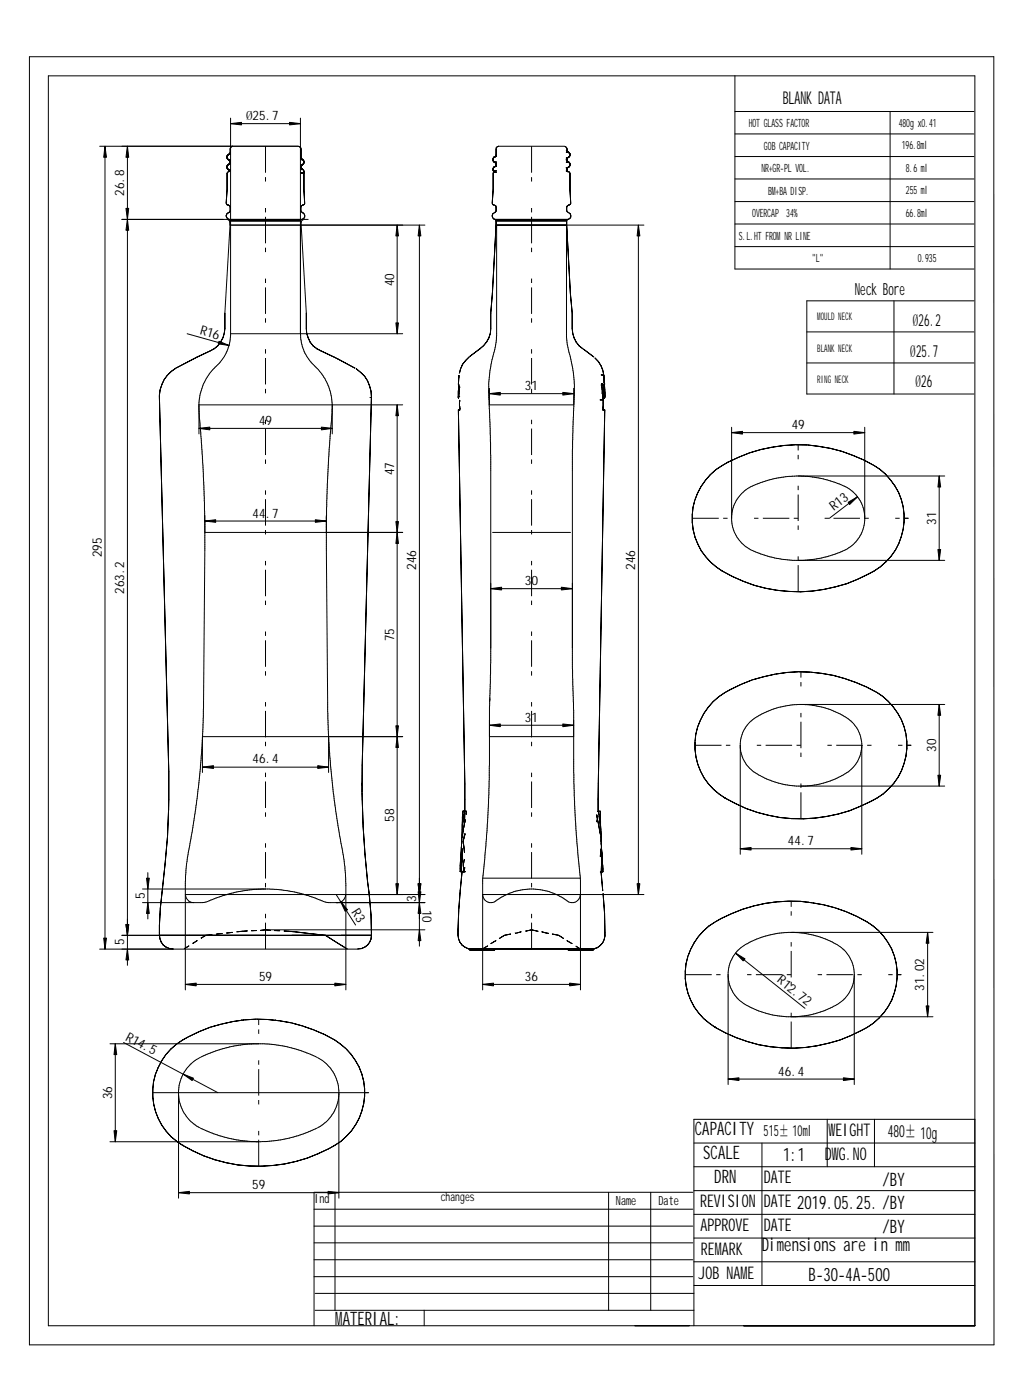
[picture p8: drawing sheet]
<svg xmlns="http://www.w3.org/2000/svg" width="235mm" height="322mm" viewBox="0 0 235 322" stroke-linecap="round" stroke-linejoin="round" font-family="sans-serif">
<defs><g id="words">
<g font-size="4.3">
<text x="160" y="261.4">CAPACITY</text>
<text x="161.9" y="266.9">SCALE</text>
<text x="180.3" y="267.5">1:1</text>
<text x="164.5" y="272.4">DRN</text>
<text x="203.2" y="273.1">/BY</text>
<text x="203.2" y="284">/BY</text>
<text x="175.4" y="288.1">Dimensions are in mm</text>
<text x="186.2" y="294.9">B-30-4A-500</text>
<text x="77.2" y="305.1">MATERIAL:</text>
</g>
<text font-size="4.1" x="180.2" y="23.9">BLANK DATA</text>
<g font-size="4">
<text x="190.8" y="261.6">WEIGHT</text>
<text x="189.9" y="267.1">DWG.NO</text>
<text x="175.9" y="272.6">DATE</text>
<text x="161.2" y="278.1">REVISION</text>
<text x="175.9" y="278">DATE 2019.05.25. /BY</text>
<text x="161.3" y="283.5">APPROVE</text>
<text x="175.9" y="283.5">DATE</text>
<text x="161.4" y="289">REMARK</text>
<text x="160.8" y="294.5">JOB NAME</text>
</g>
<g font-size="3.9">
<text x="196.8" y="67.9">Neck Bore</text>
<text x="210.2" y="75">Ø26.2</text>
<text x="209.6" y="82.2">Ø25.7</text>
<text x="210.8" y="89.2">Ø26</text>
<text x="204.4" y="261.9">480± 10g</text>
</g>
<text font-size="3.6" x="175.8" y="261.7">515± 10ml</text>
<g font-size="3">
<text x="56.6" y="27.7">Ø25.7</text>
<text x="28.6" y="45.1" transform="rotate(-90 28.6 45.1)">26.8</text>
<text x="90.7" y="65.9" transform="rotate(-90 90.7 65.9)">40</text>
<text x="45.9" y="76.9" transform="rotate(16 45.9 76.9)">R16</text>
<text x="120.9" y="89.9">31</text>
<text x="59.6" y="97.9">49</text>
<text x="182.3" y="98.8">49</text>
<text x="90.7" y="109.5" transform="rotate(-90 90.7 109.5)">47</text>
<text x="58.1" y="119.2">44</text>
<text x="61.1" y="119.2">.7</text>
<text x="192" y="117.7" transform="rotate(-37 192 117.7)">R13</text>
<text x="215.5" y="120.8" transform="rotate(-90 215.5 120.8)">31</text>
<text x="23.5" y="128.4" transform="rotate(-90 23.5 128.4)">295</text>
<text x="95.8" y="131.2" transform="rotate(-90 95.8 131.2)">246</text>
<text x="146.3" y="131.2" transform="rotate(-90 146.3 131.2)">246</text>
<text x="28.6" y="136.7" transform="rotate(-90 28.6 136.7)">263.2</text>
<text x="120.9" y="134.8">3</text>
<text x="122.4" y="134.8">0</text>
<text x="90.7" y="147.6" transform="rotate(-90 90.7 147.6)">75</text>
<text x="120.9" y="166.2">31</text>
<text x="215.5" y="173.2" transform="rotate(-90 215.5 173.2)">30</text>
<text x="58.1" y="175.8">46</text>
<text x="61.1" y="175.8">.4</text>
<text x="90.7" y="189.3" transform="rotate(-90 90.7 189.3)">58</text>
<text x="181.4" y="194.7">44.7</text>
<text x="33.3" y="207.1" transform="rotate(-90 33.3 207.1)">5</text>
<text x="95.8" y="207.7" transform="rotate(-90 95.8 207.7)">3</text>
<text x="97.3" y="209.5" transform="rotate(90 97.3 209.5)">10</text>
<text x="80.9" y="210.1" transform="rotate(57 80.9 210.1)">R3</text>
<text x="28.6" y="217.7" transform="rotate(-90 28.6 217.7)">5</text>
<text x="59.6" y="225.9">59</text>
<text x="120.9" y="225.9">36</text>
<text x="178.8" y="226" transform="rotate(39 178.8 226)">R12.72</text>
<text x="212.8" y="228.2" transform="rotate(-90 212.8 228.2)">31.02</text>
<text x="28.7" y="239.5" transform="rotate(28 28.7 239.5)">R14.5</text>
<text x="179.2" y="247.7">46.4</text>
<text x="25.8" y="253.2" transform="rotate(-90 25.8 253.2)">36</text>
<text x="58.1" y="273.9">59</text>
</g>
<g font-size="2.9">
<text x="72.4" y="277.1">Ind</text>
<text x="141.8" y="277.4">Name</text>
<text x="151.6" y="277.5">Date</text>
</g>
<text font-size="2.8" x="101.5" y="276.7">changes</text>
<g font-size="2.6">
<text x="172.4" y="29.3">HOT GLASS FACTOR</text>
<text x="206.9" y="29.3">480g x0.41</text>
<text x="175.9" y="34.5">GOB CAPACITY</text>
<text x="207.6" y="34.4">196.8ml</text>
<text x="175.3" y="39.7">NR+GR-PL VOL.</text>
<text x="208.6" y="39.5">8.6 ml</text>
<text x="176.8" y="44.9">BM+BA DISP.</text>
<text x="208.6" y="44.7">255 ml</text>
<text x="173.2" y="50.1">OVERCAP 34%</text>
<text x="208.6" y="49.9">66.8ml</text>
<text x="170.1" y="55.2">S.L.HT FROMNR LINE</text>
<text x="187" y="60.4">&quot;L&quot;</text>
<text x="211.3" y="60.3">0.935</text>
</g>
<g font-size="2.4">
<text x="188.2" y="73.6">MOULD NECK</text>
<text x="188.2" y="81">BLANK NECK</text>
<text x="188.2" y="88.1">RING NECK</text>
</g>
</g></defs>
<g fill="none" stroke="#000" stroke-width=".23">
<path d="M6.8 13.1h222l.1 296.6h-222.1zM11.1 17.5h213.4v287.8h-213.4zM169.2 17.4v44.6h55M22.9 33.7h45.8M24.2 33.7v184.9M29.3 33.7v188.6M52.3 38.2h.1M52.3 38.3h.1M52.3 38.4h.1M52.3 38.5h.1M52.3 38.6h.1M52.3 38.7h.1"/>
<path d="M52.3 35.9h.1M52.3 36h.1M52.3 36.1h.1M52.3 36.2h.1M52.3 36.3h.1M52.3 36.4h.1M52.3 39.9v3.9v-3.9M52.3 38.1h.1M52.3 38.8h.1M52.3 35.8h.1M52.3 36.5h.1M52.3 36.6h.1"/>
<path d="M52.4 39.7l-.1 .2 .1-.2M52.4 38h.1M52.4 38.1h.1M52.4 38.8h.1M52.4 38.9h.1M52.4 35.8h.1M52.4 36.6h.1M52.5 38h.1M52.5 38.9h.1M52.5 35.7h.1M52.5 35.8h.1M52.5 36.6h.1"/>
<path d="M52.5 39h.1M52.5 36.7h.1M52.5 37.9h.1M52.5 39.1h.1M52.5 35.6h.1M52.5 36.8h.1M52.6 37.8h.1M52.6 37.9h.1M52.6 39.1h.1M52.6 35.5h.1M52.6 35.6h.1M52.6 36.8h.1"/>
<path d="M52.7 39.5l-.3 .2 .3-.2M52.7 37.8h.1M52.7 39.1h.1M52.7 35.5h.1M52.7 36.8h.1M52.7 36.9h.1M52.7 39.5h.2h-.2M52.7 39.1l.2 .1-.2-.1M52.8 36.9h.1M52.8 37.7h.1M52.8 37.8h.1M52.8 35.5h.1"/>
<path d="M52.8 39.1h.1M52.8 36.8h.1M52.9 36.9h.1M52.9 37h.1M52.9 37.7h.1M52.9 35.4h.1M52.9 35.5h.1M52.9 39.5v-.1v.1M52.9 39.1h.1M52.9 36.8h.1M52.9 37.8h.1M52.9 39.2h.1"/>
<path d="M52.9 37.1h.1M52.9 37.2h.1M52.9 37.5h.1M52.9 37.6h.1M52.9 35.3h.1M52.9 39.4v-.2v.2M52.9 39.3h.1M53 37.2h.1M53 37.5h.1M53 35.2h.1M53 35.3h.1M53 37.2v.3v-.3"/>
<path d="M53 34.3v.9v-.9M53 39h.1M53 36.8h.1M53 35.5h.1M53 37.7h.1M53 39.3h.1M53 37.4h.1M53 34.1v.2v-.2M53.1 27.2v50.1a10.7 10.7 0 0 1-4.1 7.9 12.2 12.2 0 0 0-3.2 7.6v7.1M53.1 28.5h16.1M53.3 33.8l-.3 .3 .3-.3M53.6 33.7l-.3 .1 .3-.1"/>
<path d="M68.9 33.8l-.2-.1 .2 .1M69.2 27.2v49.7a10.3 10.3 0 0 0 2.6 6.8l1.5 1.5a12.6 12.6 0 0 1 3 6.3l.2 1.7v6.7M69.2 34l-.3-.2 .3 .2M69.3 38.3h.1M69.3 38.2h.1M69.3 36.5h.1M69.3 36.4h.1M69.3 38.7h.1M69.3 36.4v-2.1v2.1M69.3 38.6v-.3v.3M69.3 34.3l-.1-.3 .1 .3M69.3 39.8h.1"/>
<path d="M69.3 38h.1M69.3 38.1h.1M69.3 36.6h.1M69.3 38.8h.1M69.3 39.9h.1M69.3 36.8h.1M69.3 39.1h.1M69.4 38.1h.1M69.4 38h.1M69.4 36.6h.1M69.4 38.9h.1M69.4 38.8h.1"/>
<path d="M69.4 39.9h.1M69.4 39.8h.1M69.4 36.7h.1M69.4 36.8h.1M69.4 39h.1M69.4 39.1h.1M69.5 38h.1M69.5 36.6h.1M69.5 38.9h.1M69.5 39.9h.1M69.5 39.8h.1M69.5 36.7h.1"/>
<path d="M69.5 39h.1M69.6 38h.1M69.6 36.7h.1M69.6 36.6h.1M69.6 38.9h.1M69.6 39.9h.1M69.6 39.8h.1M69.6 39h.1M69.7 38h.1M69.7 37.9h.1M69.7 36.8h.1M69.7 36.7h.1"/>
<path d="M69.7 39.1h.1M69.7 39h.1M69.7 39.9h.1M69.7 39.8h.1M69.7 37.8h.1M69.8 37.8h.1M69.8 36.9h.1M69.8 36.8h.1M69.8 39.1h.1M69.8 39.9h.1M69.8 39.8h.1M69.8 37.7h.1"/>
<path d="M69.8 39.2h.1M69.9 37.7h.1M69.9 37.6h.1M69.9 37h.1M69.9 36.9h.1M69.9 39.3h.1M69.9 39.9h.1M69.9 39.8h.1M69.9 39.7h.1M69.9 37.5h.1M69.9 37.2h.1M69.9 37.1h.1"/>
<path d="M69.9 39.4h.1M70 39.9v-.2v.2M70 39.9h.1M70 37.5h.1M70 37.4h.1M70 37.3h.1M70 37.2h.1M70 39.7h.1M70 39.6h.1M70 39.5h.1M70 39.4h.1M113.5 38.8h.1"/>
<path d="M113.5 38.9h.1M113.5 39h.1M113.5 39.1h.1M113.5 39.2h.1M113.5 39.3h.1M113.5 36.5h.1M113.5 36.6h.1M113.5 36.7h.1M113.5 36.8h.1M113.5 36.9h.1M113.5 37h.1M113.5 39.9v3.9v-3.9"/>
<path d="M113.6 38.7h.1M113.6 38.8h.1M113.6 39.3h.1M113.6 39.4h.1M113.6 36.4h.1M113.6 36.5h.1M113.6 37h.1M113.6 37.1h.1M113.6 37.2h.1M113.6 38.6h.1M113.6 39.7l-.1 .2 .1-.2M113.6 39.5h.1"/>
<path d="M113.6 39.6h.1M113.7 38.5h.1M113.7 38.6h.1M113.7 36.2h.1M113.7 36.3h.1M113.7 36.4h.1M113.7 37.2h.1M113.7 39.4h.1M113.7 39.7h.1M113.7 37.3h.1M113.8 38.5h.1M113.8 36.2h.1"/>
<path d="M113.8 37.3h.1M113.8 37.4h.1M113.8 39.4h.1M113.8 39.7h.1M113.8 36.1h.1M113.9 38.4h.1M113.9 36.1h.1M113.9 37.4h.1M113.9 39.4h.1M113.9 39.7h.1M114 38.4h.1M114 36.1h.1"/>
<path d="M114 37.4h.1M114 37.5h.1M114 39.4h.1M114 39.7h.1M114 38.3h.1M114 36h.1M114.1 37.5h.1M114.1 37.6h.1M114.1 38.3h.1M114.1 36h.1M114.1 37.4h.1M114.1 39.4h.1"/>
<path d="M114.1 39.7h.1M114.2 37.6h.1M114.2 38.1h.1M114.2 38.2h.1M114.2 38.3h.1M114.2 35.8h.1M114.2 35.9h.1M114.2 36h.1M114.2 37.4h.1M114.2 37.3h.1M114.2 39.4h.1M114.2 39.7h.1"/>
<path d="M114.2 37.7h.1M114.2 38h.1M114.2 37.8v.2v-.2M114.2 34.3v1.5v-1.5M114.2 35.7h.1M114.3 34.1l-.1 .2 .1-.2M114.3 36h.1M114.3 38.3h.1M114.3 37.7h.1M114.3 39.7h.1M114.5 33.8l-.2 .3 .2-.3M114.8 33.7l-.3 .1 .3-.1"/>
<path d="M114.8 33.7h15.1M130.2 33.8l-.3-.1 .3 .1M130.4 39.4h.1M130.4 38.7h.1M130.4 38.6h.1M130.4 36.4h.1M130.4 36.6h.1M130.4 39.3h.1M130.4 37h.1M130.4 34.7h.1M130.4 34l-.2-.2 .2 .2M130.4 35.1h.1"/>
<path d="M130.4 37.4h.1M130.4 38.9h.1M130.4 39.2h.1M130.4 36.9h.1M130.5 39.5h.1h-.1M130.5 38.6h.1M130.5 36.4h.1M130.5 35.1h.1M130.5 37.4h.1M130.5 36.6h.1M130.5 38.9h.1M130.5 39.2h.1"/>
<path d="M130.5 36.9h.1M130.5 34.7h.1M130.6 38.9h.1M130.6 38.8h.1M130.6 38.7h.1M130.6 36.5h.1M130.6 37h.1M130.6 36.9h.1M130.6 39.3h.1M130.6 39.2h.1M130.6 34.7v-.4v.4M130.6 36.9v-.3v.3"/>
<path d="M130.6 39.1v-.2v.2M130.6 34.3l-.2-.3 .2 .3M130.6 34.7h.1M130.6 38.6h.1M130.6 36.4h.1M130.6 35.1h.1M130.6 37.4h.1M130.6 36.6h.1M130.6 37.2h.1M130.6 37.1h.1M130.6 39.4h.1M130.6 34.9h.1"/>
<path d="M130.6 34.8h.1M130.6 39.5h.1M130.6 37.3h.1M130.6 35h.1M130.7 36.3h.1M130.7 38.6h.1M130.7 36.3l-.1 .2 .1-.2M130.7 37.2h.1M130.7 39.5h.1M130.7 35h.1M130.7 36.4h.1M130.7 37.3h.1"/>
<path d="M130.8 36.3h.1M130.8 38.6h.1M130.8 37.2h.1M130.8 35h.1M130.8 39.5h.1M130.8 37.3h.1M130.8 36.2h.1M130.8 38.5h.1M130.8 39.5h-.1h.1M130.9 36.2h.1M130.9 38.5h.1M130.9 37.3h.1"/>
<path d="M130.9 37.2h.1M130.9 39.5h.1M130.9 35h.1M130.9 35h-.1h.1M130.9 37.4h.1M130.9 35.1h.1M131 36.2h.1M131 36.1h.1M131 38.5h.1M131 37.4h.1M131 35.1h.1M131 38.4h.1"/>
<path d="M131 35.2h.1M131.1 36.1h.1M131.1 36h.1M131.1 38.4h.1M131.1 38.3h.1M131.1 37.5h.1M131.1 37.4h.1M131.1 35.2h.1M131.1 35.9h.1M131.1 38.2h.1M131.1 37.6h.1M131.1 39.7l-.2-.2 .2 .2"/>
<path d="M131.1 35.3h.1M131.1 35.3l-.2-.3 .2 .3M131.2 35.9h.1M131.2 35.8h.1M131.2 38.2h.1M131.2 38.1h.1M131.2 38h.1M131.2 37.7h.1M131.2 37.6h.1M131.2 35.5h.1M131.2 35.4h.1M131.2 35.3h.1"/>
<path d="M131.2 37.9h.1M131.2 37.8h.1M131.2 39.9l-.1-.2 .1 .2M131.2 35.6h.1M131.2 35.7h.1M131.2 35.6l-.1-.3 .1 .3M169.2 25.7h55M169.2 30.8h55M169.2 36.1h55M204.9 25.7v36.3M28.1 50.5l24.5 .1 .4 .7v.5l-1.2 20.3M52.1 49.7l.1 .4-.1-.4"/>
<path d="M52.1 46.8l.1 .3-.1-.3M52.2 49.3l-.1 .4 .1-.4M52.2 50.1l.3 .3-.3-.3M52.2 47.1l.1 .1-.1-.1M52.3 43.8l-.2 3 .2-3M52.3 47.2h.3h-.3M52.5 50.4l.2 .1-.2-.1M52.5 49.1l-.3 .2 .3-.2M52.8 48.8l-.3 .3 .3-.3M52.8 48.8l.2-.2-.2 .2M52.9 47.4l-.3-.2 .3 .2M52.9 50.6l-.2-.1 .2 .1"/>
<path d="M53 47.7l-.1-.3 .1 .3M53 50.9l-.1-.3 .1 .3M53 48.6v-.1v.1M53 50.9v.9v-.9M53 47.7v.8v-.8M53.1 51.8h44.7M69.3 47.7h.1M69.3 48.5v.3v-.3M69.3 48.5v-.8v.8M69.3 50.9h-16.3h16.3M69.3 48.8h.2h-.2M69.4 47.4l-.1 .3 .1-.3"/>
<path d="M69.6 50.5l.3-.2-.3 .2M69.6 50.5h-16.9h16.9M69.7 47.2h.2h-.2M69.7 47.2l-.3 .2 .3-.2M69.8 49.1l-.3-.3 .3 .3M69.9 47.2l.2-.2-.2 .2M69.9 50.3l.2-.3-.2 .3M70 49.2l-.2-.1 .2 .1M70 43.8v-3.9v3.9M70.1 47v-.2v.2M70.1 50v-.4v.4M70.1 49.6l-.1-.4 .1 .4"/>
<path d="M70.1 46.8l-.1-3 .1 3M71 50.5l-1.3 .1-.4 .7 1.2 20.8M91.4 51.8v25.1M96.6 51.8v166.1M113.3 49.7l.1 .4-.1-.4M113.3 46.8l.1 .3-.1-.3M113.4 49.3l-.1 .4 .1-.4M113.4 50.1l.3 .3-.3-.3M113.4 47.1l.2 .1-.2-.1M113.5 43.8l-.2 3 .2-3M113.6 47.2h.2h-.2M113.7 50.4l.3 .1-.3-.1"/>
<path d="M113.7 49.1l-.3 .2 .3-.2M114 48.8l-.3 .3 .3-.3M114 48.8l.2-.2-.2 .2M114.1 47.4l-.3-.2 .3 .2M114.1 50.6l-.1-.1 .1 .1M114.2 51.8l-.8 15.7 .8-15.7M114.2 47.7l-.1-.3 .1 .3M114.2 50.9l-.1-.3 .1 .3M114.2 48.6v-.1v.1M114.2 50.9v.9v-.9M114.2 47.7v.8v-.8M130.4 51.8v25.9l.2 1.6 1.4 6.4 .2 2.9-.1 4.6h-19.4v-3.8"/>
<path d="M130.5 47.7h.1M130.5 48.5l.1 .3-.1-.3M130.5 51.8v-.9v.9M130.5 48.5v-.8v.8M130.5 51.8h-16.3h16.3M130.5 50.9h-16.3h16.3M130.6 50.7l-.1 .2 .1-.2M130.6 48.8h.1h-.1M130.6 47.4l-.1 .3 .1-.3M130.8 50.5l.4-.2-.4 .2M130.8 50.5l-.2 .2 .2-.2M130.8 50.5h-16.8h16.8"/>
<path d="M130.9 47.2h.2h-.2M130.9 47.2l-.3 .2 .3-.2M131 49.1l-.3-.3 .3 .3M131.1 47.2l.2-.2-.2 .2M131.2 50.3l.2-.3-.2 .3M131.2 49.2l-.2-.1 .2 .1M131.2 43.8v-3.9v3.9M131.3 47l.1-.2-.1 .2M131.4 50v-.4v.4M131.4 49.6l-.2-.4 .2 .4M131.4 46.8l-.2-3 .2 3M147 51.8v154.2"/>
<path d="M148.3 51.8h-34v25.5a31.5 31.5 0 0 1-1.3 6.8l-.5 4.1v1.7l.5 15v47.7l-.3 10.2-.1 16.7-.5 11.8-1 11.1v25.6M169.2 41.2h55M169.2 46.4h55M169.2 51.6h55M169.2 56.8h55M43.1 76.9l9.6 2.7M50.2 79.6l.6-.9-.6 .9M50.8 78.7l.6-.9-.6 .9M51.4 77.8l.2-1.1-.2 1.1M51.6 76.7l.2-1-.2 1M51.8 72.1v3.6v-3.6M53.1 76.9h39.6"/>
<path d="M70.5 75.7v-3.6v3.6M70.5 75.7l.1 1.1-.1-1.1M70.6 76.8l.4 1-.4-1M71 77.8l.4 1-.4-1M71.4 78.8l.7 .9-.7-.9M72.1 79.7l.9 .6-.9-.6M111.3 79.6l.8-.9-.8 .9M112.1 78.7l.5-.9-.5 .9M112.6 77.8l.3-1.1-.3 1.1M112.9 76.7l.1-1-.1 1M113 72.1v3.6v-3.6M113.4 67.5l-.4 4.6 .4-4.6"/>
<path d="M131.3 67.5l-.8-15.7 .8 15.7M131.7 75.7v-3.6v3.6M131.7 72.1l-.4-4.6 .4 4.6M131.7 75.7l.2 1.1-.2-1.1M131.9 76.8l.3 1-.3-1M132.2 77.8l.5 1-.5-1M132.7 78.8l.6 .9-.6-.9M133.3 79.7l.9 .6-.9-.6M185.8 76.4h38.4M205.8 69.3v21.4M224.2 69.3h-38.4v21.4h38.4M36.7 91.3v.3v-.3"/>
<path d="M36.7 91v.3v-.3M36.9 89.7l-.2 1.3 .2-1.3M37.3 88.5l-.4 1.2 .4-1.2M37.8 87.4l-.5 1.1 .5-1.1M38.6 86.4l-.8 1 .8-1M39.5 85.5l-.9 .9 .9-.9M40.5 84.8l-1 .7 1-.7M41.3 84.4l-.8 .4 .8-.4M45.3 82.3l-4 2.1 4-2.1M45.8 93.2h46.9M45.8 94.4l.9 12.9 .4 10.5-.2 45.2-.3 6.7M45.8 98.7h30.7"/>
<path d="M48.4 80.8l-3.1 1.5 3.1-1.5M48.4 80.8l1-.5-1 .5M49.4 80.3l.8-.7-.8 .7M73 80.3l.9 .5-.9-.5M76.5 94l-.9 11.6-.5 13.5M77 82.3l-3.1-1.5 3.1 1.5M77.8 82.7l-.8-.4 .8 .4M81.7 84.8l-3.9-2.1 3.9 2.1M83 85.8l-1-.9 1 .9M83.9 86.6l-.9-.8 .9 .8M84.6 87.7l-.7-1.1 .7 1.1M85.1 88.9l-.5-1.2 .5 1.2"/>
<path d="M85.2 91.6h.1M85.3 91.6h.1h-.1M85.4 91.6h.1M85.4 90.1l-.3-1.2 .3 1.2M85.5 91.6h.1M85.5 91.6v-.3v.3M85.5 91.3l-.1-1.2 .1 1.2M91.4 93.2v112.8M105.5 91.3h.1M105.5 91.2h.1M105.5 91.1h.1M105.5 91h.1"/>
<path d="M105.5 90.9h.1M105.5 90.8h.1M105.5 90.7h.1M105.5 90.6h.1M105.5 90.5h.1M105.5 90.4h.1M105.5 90.3h.1M105.5 90.2h.1M105.5 90.1h.1M105.5 90h.1M105.5 91.4h.1M105.5 91.5h.1"/>
<path d="M105.5 91.6h.1M105.6 89.9h.1M105.6 89.8h.1M105.6 89.7h.1M105.6 89.6h.1M105.6 89.5h.1M105.6 89.4h.1M105.6 89.3h.1M105.6 89.2h.1M105.6 88.5h.1M105.6 94.4h.1M105.6 91.7h.1"/>
<path d="M105.6 91.6h.1M105.6 91.5h.1M105.6 91.4h.1M105.6 91.3h.1M105.6 90.8h.1M105.6 90.9v.1v-.1M105.6 91v.1v-.1M105.6 91.1h.1M105.6 91.2h.1M105.6 89.1h.1M105.6 89h.1M105.6 88.9h.1"/>
<path d="M105.6 88.8h.1M105.6 88.7h.1M105.6 88.6h.1M105.6 87l.1-.5-.1 .5M105.7 90.1h.1M105.7 90.2h.1M105.7 90.3h.1M105.7 90.4v.2v-.2M105.7 90.6h.1M105.7 90.7h.1M105.7 94.4h.1M105.7 86.5l-.2 2 .2-2"/>
<path d="M105.7 89.6h.1M105.7 89.7h.1M105.7 89.8v.1v-.1M105.7 89.9h.1M105.7 90h.1M105.7 94.5h.1M105.8 89.3v.2v-.2M105.8 89.5l-.1 .1 .1-.1M105.8 94.5h.1M105.8 92.5h.1M105.8 92.6h.1M105.8 92.7h.1"/>
<path d="M105.8 92.8h.1M105.8 92.9h.1M105.8 93h.1M105.8 93.1h.1M105.8 93.2h.1M105.8 93.3h.1M105.8 93.4h.1M105.8 93.5h.1M105.8 93.6h.1M105.8 89.1h.1M105.8 89.2h.1M105.8 92.2h.1"/>
<path d="M105.8 92.3h.1M105.8 92.4h.1M105.8 93.7h.1M105.8 93.8h.1M105.8 93.9h.1M105.8 94h.1M105.8 94.3h.1M105.8 94.4h.1M105.8 91.3h-.2h.2M105.8 94.4h-.3h.3M105.9 94h.1M105.9 94.1h.1"/>
<path d="M105.9 94.2h.1M106 84.9l-.3 1.1 .3-1.1M106.5 83.9l-.5 1 .5-1M107.2 83l-.7 .9 .7-.9M108 82.2l-.8 .8 .8-.8M110.5 80.3l-2.4 1.9 2.4-1.9M110.5 80.3l.8-.7-.8 .7M112.7 90.7h19.4M132.1 89.4v4.3l-.3 10v50.2l.3 9.7 .1 19.7 .5 8.8 .9 10.6v25.3M136.7 82.2l-2.5-1.9 2.5 1.9M137.8 83.3l-.8-.8 .8 .8M138.2 92.1h.1h-.1"/>
<path d="M138.3 92.1h.3h-.3M138.4 84.3l-.6-1 .6 1M138.4 86.3l.3 .1-.3-.1M138.5 88.8h.1M138.5 88.7h.1M138.5 88.6h.1M138.5 88.5h.1M138.6 88.5h.1M138.6 88.4h.1M138.6 89.1h.1M138.6 89h.1M138.6 88.9l-.1-.1 .1 .1"/>
<path d="M138.6 88.3h.1M138.6 89.3h.1M138.6 89.2v-.1v.1M138.6 89.8v-.2v.2M138.6 89.6v-.3v.3M138.6 92.1l.3 .1-.3-.1M138.7 88.3h.1M138.7 88.4h.1M138.7 90.7h.1M138.7 90.6h.1M138.7 90.5h.1M138.7 90.4h.1"/>
<path d="M138.7 90.3h.1M138.7 90.2h.1M138.7 90.2v-.3v.3M138.7 89.9h.1M138.7 89.9l-.1-.1 .1 .1M138.7 86.4h.1M138.8 88.5h.1M138.8 88.5v.2v-.2M138.8 91.3h.1M138.8 91.2h.1M138.8 91.1h.1M138.8 91h.1"/>
<path d="M138.8 90.9h.1M138.8 90.8h.1M138.8 86.4h.1M138.8 91.4h.1M138.8 91.5h.1M138.8 91.6h.1M138.8 91.7h.4h-.4M138.8 88.7h.1M138.8 88.7l.1 .1-.1-.1M138.8 91.6v.2v-.2M138.8 91.8h.1M138.8 91.8v.2v-.2"/>
<path d="M138.8 92h.1M138.8 85.3l-.4-1 .4 1M138.9 88.8v.3v-.3M138.9 86.4h.1h-.1M138.9 92.1h.1M138.9 92.2h.1M138.9 92.3h.1M138.9 93.7h.1M138.9 93.8h.1M138.9 93.9h.1M138.9 94h.1M138.9 94.1h.1"/>
<path d="M138.9 94.2h.1M138.9 94.3h.1M138.9 94.4h.1M138.9 91.3h.2h-.2M138.9 89.1h.1M138.9 89.2h.1M138.9 89.3l.1 .2-.1-.2M138.9 94.5h.1M138.9 92.4h.1M138.9 92.5h.1M138.9 92.6h.1M138.9 92.7h.1"/>
<path d="M138.9 92.8h.1M138.9 92.9h.1M138.9 93h.1M138.9 93.1h.1M138.9 93.2h.1M138.9 93.3h.1M138.9 93.4h.1M138.9 93.5h.1M138.9 93.6h.1M138.9 94.4h.3h-.3M139 89.5v.1v-.1M139 89.6h.1"/>
<path d="M139 89.7h.1M139 89.8v.1v-.1M139 86.4h.1M139 94.5h.1M139 89.9h.1M139 90h.1M139 90.1h.1M139 90.2h.1M139 90.3h.1M139 90.4l.1 .2-.1-.2M139 94.4h.1M139 86.5l-.2-1.2 .2 1.2"/>
<path d="M139 86.5l.2 3.2-.2-3.2M139.1 90.6h.1M139.1 90.7h.1M139.1 90.8h.1M139.1 90.9v.1v-.1M139.1 91v.1v-.1M139.1 91.1h.1M139.1 91.2h.1M139.1 87l-.1-.5 .1 .5M139.1 87.3h.1M139.1 87.2h.1M139.1 87.1h.1"/>
<path d="M139.1 94.4h.1M139.1 89.7h.1M139.1 89.6h.1M139.1 91.3h.1h-.1M139.1 91.3h.1M139.1 88.2h.1M139.1 88.1h.1M139.1 88h.1M139.1 87.9h.1M139.1 87.8h.1M139.1 87.7h.1M139.1 87.6h.1"/>
<path d="M139.1 87.5h.1M139.1 87.4h.1M139.1 89.5h.1M139.1 89.4h.1M139.1 89.3h.1M139.1 89.2h.1M139.1 89.1h.1M139.1 89h.1M139.1 88.9h.1M139.1 88.8h.1M139.1 88.7h.1M139.1 88.6h.1"/>
<path d="M139.1 88.5h.1M139.1 91.6h.1M139.1 91.5h.1M139.1 91.4h.1M139.2 90.2h.1M139.2 90.1h.1M139.2 90h.1M139.2 89.9h.1M139.2 89.8h.1M139.2 89.7h.1M139.2 88.5v-.1v.1M139.2 88.4h.1"/>
<path d="M139.2 88.3h.1M139.2 88.5h.1M139.2 94.4h.1M139.2 91.6h.1M139.2 91.7h.1M139.2 91.3h.1M139.2 91.2h.1M139.2 91.1h.1M139.2 91h.1M139.2 90.9h.1M139.2 90.8h.1M139.2 90.7h.1"/>
<path d="M139.2 90.6h.1M139.2 90.5h.1M139.2 90.4h.1M139.2 90.3h.1M139.2 91.4h.1M139.2 91.5h.1M139.2 89.7l.1 1.6-.1-1.6M168.4 98.4v21.4a8.4 8.4 0 0 0 6.4 7.6l3.6 1.1 4.1 .6h35M168.4 99.6h30.7M185.8 83.6h38.4M199.1 98.4v21.8a8.1 8.1 0 0 1-1.3 3.6 9.8 9.8 0 0 1-5.4 3.8l-3.2 .9-4.2 .6M47.1 119.9l.1 .4"/>
<path d="M75.1 118.7l.5 59.2M159.4 118.6v1.7v-1.7M159.6 116.9l-.2 1.7 .2-1.7M160 115.2l-.4 1.7 .4-1.7M160.6 113.6l-.6 1.6 .6-1.6M161.4 112l-.8 1.6 .8-1.6M162.4 110.6l-1 1.4 1-1.4M163.5 109.3l-1.1 1.3 1.1-1.3M164.8 108.1l-1.3 1.2 1.3-1.2M166.3 107.2l-1.5 .9 1.5-.9M167.6 106.5l-1.3 .7 1.3-.7M170.1 105.3l-2.5 1.2 2.5-1.2"/>
<path d="M172.6 104.3l-2.5 1 2.5-1M175.2 103.5l-2.6 .8 2.6-.8M177.8 103l-2.6 .5 2.6-.5M179.9 102.6h.1M180.5 102.6l-2.7 .4 2.7-.4M183.2 102.4l-2.7 .2 2.7-.2M184.2 109.6l.4 .1M185 109.7a25.8 25.8 0 0 1 8.2 1.7 8.3 8.3 0 0 1 5.9 7.5M185.9 102.5l-2.7-.1 2.7 .1M187.7 102.6h.1M188.6 102.8l-2.7-.3 2.7 .3M191.3 103.3l-2.7-.5 2.7 .5"/>
<path d="M193.8 104l-2.5-.7 2.5 .7M196.4 104.9l-2.6-.9 2.6 .9M197.4 114.4l-6.4 5M198.9 105.9l-2.5-1 2.5 1M201.3 107.2l-2.4-1.3 2.4 1.3M202.6 108.1l-1.3-.9 1.3 .9M203.9 109.2l-1.3-1.1 1.3 1.1M205 110.5l-1.1-1.3 1.1 1.3M206 111.9l-1-1.4 1 1.4M206.9 113.4l-.9-1.5 .9 1.5M207.5 115l-.6-1.6 .6 1.6M207.9 116.7l-.4-1.7 .4 1.7"/>
<path d="M208.2 118.5l-.3-1.8 .3 1.8M208.2 119.4h.9M216.2 109.6v19.5M217.5 109.6h-34.2a24.6 24.6 0 0 0-11.2 3 8.1 8.1 0 0 0-3.7 6.3M47.2 122.6h45.5M47.2 120h27.9M113 135.6h18.8M113.4 122.6h18M159.4 120.3l.2 1.7-.2-1.7M159.6 122l.4 1.7-.4-1.7M160 123.7l.7 1.6-.7-1.6M160.7 125.3l.8 1.6-.8-1.6"/>
<path d="M161.5 126.9l1 1.3-1-1.3M162.5 128.2l1.1 1.3-1.1-1.3M163.6 129.5l1.4 1.1-1.4-1.1M165 130.6l1.3 .9-1.3-.9M166.3 131.5h.1M166.3 131.5l2.4 1.3-2.4-1.3M168.7 132.8l2.5 1.1-2.5-1.1M171.2 133.9l2.5 .9-2.5-.9M173.7 134.8l2.6 .7-2.6-.7M176.3 135.5l2.6 .5-2.6-.5M178.9 136l2.8 .2-2.8-.2M181.7 136.2l2.7 .1-2.7-.1"/>
<path d="M184.4 136.3l2.7-.2-2.7 .2M187.1 136.1l2.6-.4-2.6 .4M189.7 135.7l2.7-.5-2.7 .5M192.4 135.2l2.5-.8-2.5 .8M194.9 134.4l2.5-1-2.5 1M197.4 133.4l2.5-1.2-2.5 1.2M199.9 132.2l1.4-.7-1.4 .7M201.3 131.5l1.4-1-1.4 1M202.7 130.5l1.3-1.1-1.3 1.1M204 129.4l1.1-1.3-1.1 1.3M205.1 128.1l1.1-1.4-1.1 1.4M206.2 126.7l.7-1.5-.7 1.5"/>
<path d="M206.9 125.2l.6-1.6-.6 1.6M207.5 123.6l.4-1.7-.4 1.7M207.9 121.9l.3-1.7-.3 1.7M208.2 120.2v-1.7v1.7M166.9 159.5l-1.4 1 1.4-1M168.2 158.8l-1.3 .7 1.3-.7M170.7 157.6l-2.5 1.2 2.5-1.2M173.2 156.6l-2.5 1 2.5-1M175.9 155.9l-2.7 .7 2.7-.7M178.5 155.3l-2.6 .6 2.6-.6M180.5 154.9l-.1 .1 .1-.1M181.1 154.9l-2.6 .4 2.6-.4"/>
<path d="M183.9 154.7l-2.8 .2 2.8-.2M186.5 154.8l-2.6-.1 2.6 .1M188.3 154.9h.1M189.2 155.1l-2.7-.3 2.7 .3M191.9 155.6l-2.7-.5 2.7 .5M194.5 156.3l-2.6-.7 2.6 .7M197 157.2l-2.5-.9 2.5 .9M199.5 158.2l-2.5-1 2.5 1M201.9 159.5l-2.4-1.3 2.4 1.3M38.8 176.2l-2.1-84.6 2.1 84.6M38.9 177.7l-.1-1.5 .1 1.5M46.6 170.2l-.9 11.2-1.3 9.2a83.1 83.1 0 0 0-1.7 12.5v24.9"/>
<path d="M46.6 176.7h29M75.6 169.7l1.2 13 1.4 9.9a59.8 59.8 0 0 1 1.4 10.9v24.5M83.4 176.2l2.1-84.6-2.1 84.6M83.4 176.2v6.3v-6.3M92.7 169.7h-46.1v8.2M112.7 169.7h19.4M112.7 167h19.4M112.8 161.1l-.1 .4M160 172.6l.2 1.7-.2-1.7M160 170.8v1.8v-1.8M160.2 169.1l-.2 1.7 .2-1.7M160.2 174.3l.5 1.7-.5-1.7"/>
<path d="M160.6 167.5l-.4 1.6 .4-1.6M160.7 176l.6 1.6-.6-1.6M161.2 165.9l-.6 1.6 .6-1.6M161.3 177.6l.8 1.5-.8-1.5M162.1 164.3l-.9 1.6 .9-1.6M162.1 179.1l1 1.4-1-1.4M163.1 162.9l-1 1.4 1-1.4M164.2 161.6l-1.1 1.3 1.1-1.3M165.5 160.5l-1.3 1.1 1.3-1.1M170.4 172.1a7.9 7.9 0 0 0 5.3 6.9l3.5 1.4 4.2 .6h34.1M185 162.2l1.7 .2 2.9 .5 3.9 1.6a8 8 0 0 1 4.9 6.7v25.6M198.4 172.1a8.1 8.1 0 0 1-5.3 6.9l-3.5 1.4-4.1 .6"/>
<path d="M203.2 160.4l-1.3-.9 1.3 .9M204.5 161.5l-1.3-1.1 1.3 1.1M205.7 162.8l-1.2-1.3 1.2 1.3M206.7 164.2l-1-1.4 1 1.4M206.8 179l.8-1.5-.8 1.5M207.5 165.7l-.8-1.5 .8 1.5M207.6 177.5l.6-1.7-.6 1.7M208.2 167.4l-.7-1.7 .7 1.7M208.2 175.8l.4-1.6-.4 1.6M208.6 169l-.4-1.6 .4 1.6M208.6 174.2l.2-1.7-.2 1.7M208.8 170.8l-.2-1.8 .2 1.8"/>
<path d="M208.8 172.5v-1.7v1.7M208.8 171.6h1M216.2 162.2v18.8M217.5 162.2h-33.7a17.8 17.8 0 0 0-11.5 4.5 7.2 7.2 0 0 0-1.9 4.5v25.6M38 198.9l.6-6.2-.6 6.2M38.6 192.7l.2-6.4-.2 6.4M38.8 186.3l.1-2.2-.1 2.2M38.9 184.1v-6.4v6.4M83.4 182.5v1.6v-1.6M83.4 181v-.6v.6M83.4 184.1l.2 6.3-.2-6.3M83.6 190.4l.4 6.3-.4-6.3"/>
<path d="M84 196.7l.6 6.3-.6-6.3M106 199.3v-.7v.7M106 198.6l.1-1.1-.1 1.1M106.1 197.5l.1-1.1-.1 1.1M106.2 197v1.2v-1.2M106.2 198.2v.7v-.7M106.2 196.4v-1.1v1.1M106.2 196.5v.5v-.5M106.2 198.9h.1M106.2 199h.1M106.2 199.1h.1M106.2 199.2h.1"/>
<path d="M106.2 199.3h.1M106.2 199.4h.1M106.2 199.5v.1v-.1M106.2 199.6v.2v-.2M106.2 199.8h.1M106.2 195.3l.1-.5-.1 .5M106.3 196l-.1 .5 .1-.5M106.3 199.8h.1M106.3 199.9h.1M106.3 199.9v.2v-.2M106.3 194.8h.1M106.3 194.7h.1"/>
<path d="M106.3 194.6v-.1v.1M106.3 194.5v-.2v.2M106.3 194.3h.1M106.3 193.8v-.4v.4M106.3 193.4h.1M106.3 193.3h.1M106.3 193.2h.1M106.3 193.2v-.2v.2M106.3 193l.1-.2-.1 .2M106.3 194.2v-.2v.2M106.3 194v-.2v.2M106.3 193.8v-.1v.1"/>
<path d="M106.4 192.8h.1M106.4 192.7v-.2v.2M106.4 192.5v-.2v.2M106.4 192.3v-1.2v1.2M106.4 195.5l-.1 .5 .1-.5M106.4 191.1v-1.1v1.1M106.4 190l.1-1.1-.1 1.1M106.4 196.7v-1.2v1.2M106.5 188.9v-.7v.7M106.5 188.2v-.7v.7M106.5 190.3v.3v-.3M106.5 190.6v.6v-.6"/>
<path d="M106.5 191.2v.5v-.5M106.5 191.7v.4v-.4M106.5 197h-.3h.3M106.5 187.5l.1-.7-.1 .7M106.5 189.7v.6v-.6M106.5 197.9l-.1-1.2 .1 1.2M106.5 192.1l.2-1.1-.2 1.1M106.6 186.8h.1M106.6 189.3l-.1 .4 .1-.4M106.6 186.9h.1M106.6 187l-.1 .1 .1-.1M106.6 188.8v.1v-.1"/>
<path d="M106.6 188.9h.1M106.6 189h.1M106.6 189v.1v-.1M106.6 189.1v.2v-.2M106.6 193.8l.2 1.3-.2-1.3M106.7 199h.1M106.7 199.1h.1M106.7 199.2h.1M106.7 199.3v.1v-.1M106.7 199.4h.1M106.7 199.5h.1M106.7 199.5v.1v-.1"/>
<path d="M106.7 186.8h.1M106.7 188.4v.2v-.2M106.7 188.6l-.1 .2 .1-.2M106.7 199l-.2-1.1 .2 1.1M106.7 191v-.3v.3M106.7 199.6h.1M106.7 199.7h.1M106.7 199.8h.1M106.7 199.9v.1v-.1M106.7 188.1h.1M106.7 188.2h.1M106.7 188.3h.1"/>
<path d="M106.7 188.4h.1M106.7 193.4l-.1 .4 .1-.4M106.7 190.7h.1M106.7 190.6l.1-.1-.1 .1M106.7 190.6h-.2h.2M106.8 186.8h.1M106.8 187.7h.1M106.8 187.8v.1v-.1M106.8 187.9h.1M106.8 188l-.1 .1 .1-.1M106.8 193.1l-.1 .3 .1-.3M106.8 195.1l.1 1.2-.1-1.2"/>
<path d="M106.8 198.5l-.1 .5 .1-.5M106.8 190.5v-.2v.2M106.8 190.3l.1-.3-.1 .3M106.8 187.5v.2v-.2M106.8 192.9h.1M106.8 193v.1v-.1M106.9 186.8h.1M106.9 192.6v.1v-.1M106.9 192.7l-.1 .2 .1-.2M106.9 190v-.4v.4M106.9 186.8l-.1 .7 .1-.7M106.9 192.3h.1"/>
<path d="M106.9 192.4h.1M106.9 192.5h.1M106.9 198l-.1 .5 .1-.5M106.9 189.6h.1M106.9 189.6l.1-.2-.1 .2M107 180.5l-1.5-86.1 1.5 86.1M107 186.8v-2.7v2.7M107 184.1v-3.6v3.6M107 192.1h.1M107 192.1v.2v-.2M107 192.3h.1M107 189.4l.1-.2-.1 .2"/>
<path d="M107 186.8h-.4h.4M107 186.8l-.1 3.1 .1-3.1M107.1 192.1h.1M107.1 189.2v-.2v.2M107.1 186.8h-.5h.5M107.1 186.8h.1M107.1 189h.1M107.1 188.9v-.1v.1M107.2 186.8h.1M107.3 186.8h.1M107.3 187.5h.1M107.4 187.1h.1"/>
<path d="M107.4 187.2h.1M107.4 187.3h.1M107.4 187.4h.1M107.4 187.5h.1M107.4 186.8h.1M137.4 188.1h.1M137.4 188h.1M137.4 187.9h.1M137.4 187.8h.1M137.4 187.7h.1M137.4 189.3l.1-.7-.1 .7M137.5 188.4h.1"/>
<path d="M137.5 188.3h.1M137.5 188.2h.1M137.5 188.1h.1M137.5 188.6h.1M137.5 188.5h.1M137.5 188.6l.3 1.2-.3-1.2M137.6 186.9l.6-.1-.6 .1M137.7 184.1v2.8v-2.8M137.8 180.5l1.4-86.1-1.4 86.1M137.8 180.5l-.1 3.6 .1-3.6M137.8 186.9h.1M137.8 186.9l.4-.1-.4 .1"/>
<path d="M137.8 189.8l.2 1.2-.2-1.2M137.9 187.6l-.1-.7 .1 .7M138 188.2h.1M138 188.1h.1M138 188.1v-.2v.2M138 187.9l-.1-.3 .1 .3M138 190.7h.3h-.3M138 188.6h.1M138 188.5v-.1v.1M138 188.4h.1M138 188.3v-.1v.1M138 191l.2 1.1-.2-1.1"/>
<path d="M138 188.8h.1M138 188.7h.1M138.1 189.4l-.1-.6 .1 .6M138.2 186.8v.8v-.8M138.2 191.2l.1-.5-.1 .5M138.2 187.6v.7v-.7M138.2 188.3l.1 .7-.1-.7M138.3 196.7l-.1 .6 .1-.6M138.3 190.7l-.2-1.3 .2 1.3M138.3 190.1v-1.1v1.1M138.3 197h.3h-.3M138.3 191.2v-1.1v1.1"/>
<path d="M138.4 193.8v.3v-.3M138.4 195.5l-.1 1.2 .1-1.2M138.4 192.3l-.1-1.1 .1 1.1M138.4 192.3v.3v-.3M138.4 192.6v.1v-.1M138.4 192.7h.1M138.4 192.8h.1M138.4 192.9v.1v-.1M138.4 193v.3v-.3M138.4 193.3v.2v-.2M138.4 193.5h.1M138.4 193.6h.1"/>
<path d="M138.4 193.6v.1v-.1M138.4 193.7h.1M138.4 194.1v.1v-.1M138.4 194.2h.1M138.4 194.3h.1M138.4 194.4v.1v-.1M138.4 194.5l.1 .3-.1-.3M138.4 196v-.5v.5M138.5 194.8v.2v-.2M138.5 195h.1M138.5 195.1h.1M138.5 195.1v.1v-.1"/>
<path d="M138.5 195.2h.1M138.5 199.6l.1-1.2-.1 1.2M138.5 196.5l-.1-.5 .1 .5M138.6 198.4v-1.4v1.4M138.6 197l-.1-.5 .1 .5M138.6 196.5l-.1-1.2 .1 1.2M138.6 197.6v-1.1v1.1M138.7 198.7l-.1-1.1 .1 1.1M138.7 198.7l.1 .7-.1-.7M138.8 199.4v.7v-.7M163.1 180.5l1.2 1.3-1.2-1.3M164.3 181.8l1.3 1.1-1.3-1.1"/>
<path d="M165.6 182.9l1.3 .9-1.3-.9M166.9 183.8h.1M166.9 183.8l2.4 1.3-2.4-1.3M167 183.8h.1M169.3 185.1l2.5 1.1-2.5-1.1M170.4 195.5h28M171.8 186.2l2.5 .9-2.5-.9M174.3 187.1l2.7 .7-2.7-.7M177 187.8l2.6 .5-2.6-.5M179.6 188.3l2.7 .2-2.7-.2M182.3 188.5l2.7 .1-2.7-.1M185 188.6l2.7-.2-2.7 .2"/>
<path d="M187.7 188.4l2.7-.4-2.7 .4M190.4 188l2.6-.5-2.6 .5M193 187.5l2.6-.8-2.6 .8M195.6 186.7l2.5-1-2.5 1M198.1 185.7l2.4-1.1-2.4 1.1M200.5 184.6l1.4-.8-1.4 .8M201.9 183.8l1.4-.9-1.4 .9M203.3 182.9l1.3-1.2-1.3 1.2M204.6 181.7l1.2-1.3-1.2 1.3M205.8 180.4l1-1.4-1 1.4M22.9 218.6h59.5M28.1 215.4h33"/>
<path d="M32.8 204.8h29.6a35.8 35.8 0 0 1 12.9 3l22.5 .1M34 201v10.7M36.7 215.4l.1 .8-.1-.8M36.7 213.1v1.7v-1.7M36.7 215.4h6.9h-6.9M36.7 214.8v.6v-.6M36.8 216.2l.3 .8-.3-.8M36.9 209.2l-.2 3.9 .2-3.9M37.1 217l.5 .7-.5-.7M37.3 205.3l-.4 3.9 .4-3.9M37.3 205.3l.7-6.4-.7 6.4M37.6 217.7l.6 .4-.6-.4"/>
<path d="M38.2 218.1l.8 .4-.8-.4M39 218.5l.8 .1-.8-.1M42.7 206h55.1M42.7 206a1.93 1.93 0 0 0 1.9 1.9M43.5 217.9l-1.2 .7 1.2-.7M43.6 215.4h35h-35M44.5 217.2l-.2 .1 .2-.1M45.4 216.6l-.9 .6 .9-.6M47.4 215.4l-1.2 .7 1.2-.7M48.8 215.3l-1.4 .1 1.4-.1M51.1 215l-1.4 .2 1.4-.2M51.1 215h.1"/>
<path d="M53.5 214.7l-1.5 .2 1.5-.2M55.8 214.5l1.1-.1-1.1 .1M55.8 214.5l-1.4 .1 1.4-.1M57.9 214.4l.9-.1-.9 .1M58.8 214.3h.2h-.2M60 214.3l1.1-.1-1.1 .1M60.3 204.8a33.1 33.1 0 0 0-12.9 3l-.8 .1h-13.8M61.1 214.2h36.7M62.3 214.3l-1.2-.1 1.2 .1M63.5 214.3h-.3h.3M64.4 214.4l-.9-.1 .9 .1M66.5 214.5l1.5 .1-1.5-.1"/>
<path d="M66.5 214.5l-1.2-.1 1.2 .1M68 214.6l3.2 .4-3.2-.4M71.2 215l3.7 .4-3.7-.4M74.9 215.4l2.8 1.8-2.8-1.8M74.9 215.4h-7.7h7.7M77.4 206l4.5 7M77.7 217.2l2.2 1.4-2.2-1.4M78.6 215.4h6.9h-6.9M79.6 206l-.2 .8a1.73 1.73 0 0 1-1.7 1.1M82.4 218.6l.8-.1-.8 .1M83.2 218.5l.8-.4-.8 .4M84 218.1l.6-.4-.6 .4"/>
<path d="M84.6 217.7l.5-.7-.5 .7M84.6 203l.3 2.3-.3-2.3M85.1 217l.3-.7-.3 .7M85.1 206.9l-.2-1.6 .2 1.6M85.4 216.3l.1-.9-.1 .9M85.4 210.8l-.3-3.9 .3 3.9M85.5 215.4v-.6v.6M85.5 214.8l-.1-4 .1 4M105.5 214.8v.6v-.6M105.5 215.4l.1 .8-.1-.8M105.5 214.1v.7v-.7M105.6 216.2l.3 .8-.3-.8"/>
<path d="M105.6 209.6l-.1 4.5 .1-4.5M105.9 217l.5 .7-.5-.7M106 205.1l-.4 4.5 .4-4.5M106 205.1l.4-4.3-.4 4.3M106 200.7v-.6v.6M106 200.1v-.8v.8M106 200.7h.1M106.1 200.7h.1M106.2 200.7h.1M106.3 200.1v.2v-.2M106.3 200.3v.4v-.4M106.3 200.7h.1"/>
<path d="M106.4 217.7l.6 .4-.6-.4M106.4 200.8l-.4-.1 .4 .1M106.4 200.8h.1M106.5 200.8h.1M106.6 200.8h.1M106.7 200.8h.1M106.7 200.8l.3-1-.3 1M106.7 200h.1M106.7 200.1h.1M106.7 200.1v.1v-.1M106.7 200.2h.1M106.7 200.3v.1v-.1"/>
<path d="M106.7 200.4l.1 .1-.1-.1M106.8 200.8h.1M106.8 200.5h.1M106.8 200.8l-.5-.1 .5 .1M106.9 200.8h.1M107 218.1l.7 .4-.7-.4M107 200.8h.1M107.1 200.8h.1M107.7 218.5h.2h-.2M107.9 218.5l.3 .3-.3-.3M108 218.5h.1M108 218.6h.1"/>
<path d="M108 218.5h-.1h.1M108 218.6h28.7M108.1 218.6h.1M108.1 218.5h.1M108.1 218.7h.1M108.2 218.7h.1M108.2 218.8l.3 .1-.3-.1M108.2 218.5h.1M108.2 218.8h.1M108.3 218.5h.1M108.3 218.6h.1M108.3 218.8h.1"/>
<path d="M108.3 218.7h.1M108.4 218.7h.1M108.4 218.8h.1M108.4 218.5h.1M108.5 218.7h.1M108.5 218.8h.1M108.5 218.9h.1M108.5 218.5h.1M108.5 218.6h.1M108.6 218.8h.1M108.6 218.9h.2h-.2M108.6 218.6h.1"/>
<path d="M108.6 218.9h.1M108.7 218.5h.1M108.7 218.6h.1M108.7 218.8h.1M108.7 218.9h.1M108.7 218.7h.1M108.8 218.7h.1M108.8 218.9h.1M108.8 218.5h.1M108.8 218.8h.1M108.8 218.9h.4h-.4M108.8 218.9l.1-.1-.1 .1"/>
<path d="M108.9 218.8h.1M108.9 218.5h.1M109 218.8h.1M109 218.5h.1M109 218.8l.1 .1-.1-.1M109 218.6h.1M109.1 218.9h.1M109.1 218.6h.1M109.2 218.5h.1M109.2 218.6h.1M109.2 218.9h.1M109.2 218.9h.6h-.6"/>
<path d="M109.2 218.8h.1M109.3 218.6h.1M109.3 218.7h.1M109.3 218.5h.1M109.3 218.8h.1M109.4 218.7h.1M109.4 218.8h.1M109.4 218.5h.1M109.5 218.8h.1M109.5 218.5h.1M109.6 218.8h.1M109.6 218.5h.1"/>
<path d="M109.6 218.9h.1M109.6 218.6h.1M109.7 218.9h.1M109.7 218.6h.1M109.8 218.9h.6h-.6M109.8 218.6h.1M109.8 218.8h.1M109.8 218.9h.1M109.9 218.5h.1M109.9 218.6h.1M109.9 218.7h.1M109.9 218.8h.1"/>
<path d="M110 218.6h.1M110 218.7h.1M110 218.5h.1M110.1 218.7h.1M110.1 218.8h.1M110.1 218.5h.1M110.2 218.8h.1M110.2 218.5h.1M110.3 218.8h.1M110.3 218.9h.1M110.3 218.5h.1M110.4 218.9h.1"/>
<path d="M110.4 218.6h.1M110.4 218.9h.9h-.9M110.5 218.8h.1M110.5 218.9h.1M110.6 218.7h.1M110.6 218.8h.1M110.6 218.6h-.2h.2M110.6 218.6h.1M110.7 218.5h.1M110.7 218.6h.1M110.8 218.5h.1M110.8 218.6h.1"/>
<path d="M110.8 218.7h.1M110.9 218.7h.1M110.9 218.5h.1M110.9 218.8h.1M111 218.8h.1M111 218.5h.1M111.1 218.8h.1M111.1 218.5h.1M111.1 218.6l1.2-.7-1.2 .7M111.1 218.9h.1M111.2 202.3h22.4M111.2 218.9h.1"/>
<path d="M111.2 218.6h.1M111.2 218.5h.1M111.3 218.9h.1M111.3 218.6h.1M111.3 218.9h1h-1M111.3 218.8h.1M111.4 218.6h.1M111.4 218.7h.1M111.4 218.8h.1M111.5 218.6h.1M111.5 218.7h.1M111.6 218.6h.1"/>
<path d="M111.7 218.5h.1M111.7 218.6h.1M111.8 218.6h.1M111.8 218.7h.1M111.8 218.5h.1M111.8 218.6h-.2h.2M111.9 218.7h.1M111.9 218.8h.1M111.9 218.5h.1M112 218.8h.1M112 218.5h.1M112.1 218.8h.1"/>
<path d="M112.1 218.5h.1M112.1 218.9h.1M112.2 218.9h.1M112.2 218.5h.1M112.3 218.9h1.2h-1.2M112.3 218.5h.1M112.3 218.9h.1M112.4 218.6h.1M112.4 218.8h.1M112.4 218.9h.1M112.4 218.7h.1M112.5 218.6h.1"/>
<path d="M112.5 218.7h.1M112.5 218.6h-.1h.1M112.6 218.6h.1M112.9 218.6h-.3h.3M113 217.3l.9-.5-.9 .5M113.5 218.9h.1M113.6 218.9h.1M113.6 218.8h.1M113.7 218.9h.1M113.7 218.8h.1M113.7 218.7h.1M113.7 218.6h.1"/>
<path d="M113.8 218.8h.1M113.9 218.8h.1M113.9 218.7h.1M113.9 216.8l.3-.2-.3 .2M114 218.7h.1M114 218.6h.1M115 216.1l1.1-.7-1.1 .7M117.6 215.1l-1.5 .3 1.5-.3M118.9 214.9l-.4 .1 .4-.1M120 214.6l-1.1 .3 1.1-.3M122.4 214.2l1.5 .3-1.5-.3M122.4 214.2l-1.5 .3 1.5-.3"/>
<path d="M122.4 218.6h-5h5M124.8 214.6l1.1 .3-1.1-.3M125.9 214.9l.3 .1-.3-.1M127.2 215.1l1.5 .3-1.5-.3M129.8 216.1l-1.1-.7 1.1 .7M130.7 218.6h.1M130.8 218.6h.1M130.8 218.7h.1M130.8 216.8l-.2-.2 .2 .2M130.9 218.8h.1M131 218.8h.1M131 218.6h.1"/>
<path d="M131 218.9h.1M131 218.7h.1M131.1 218.9h.1M131.1 218.8h.1M131.2 218.9h1.3h-1.3M131.7 217.3l-.9-.5 .9 .5M131.8 218.6h-18.9h18.9M132.1 218.6h-.3h.3M132.1 218.6h.1M132.2 218.6h.1M132.2 218.7h.1M132.3 218.6h.1"/>
<path d="M132.3 218.7h.1M132.3 218.8h.1M132.4 218.6h.1M132.4 218.8h.1M132.4 218.9h.1M132.5 218.9h.1M132.5 218.9h.9h-.9M132.5 218.5h.1M132.5 218.6h.1M132.6 218.9h.1M132.6 218.8h.1M132.6 218.5h.1"/>
<path d="M132.7 218.8h.1M132.7 218.5h.1M132.8 218.8h.1M132.8 218.5h.1M132.8 218.7h.1M132.9 218.7h.1M132.9 218.5h.1M132.9 218.6h.1M133 218.6h.1M133 218.5h.1M133.1 218.6h-.1h.1M133.2 218.6h.1"/>
<path d="M133.2 218.6l.1 .1-.1-.1M133.3 218.6h.1M133.3 218.7h.1M133.3 218.8h.1M133.4 218.6h.1M133.4 218.9h.1M133.4 218.9h.9h-.9M133.5 218.9h.1M133.5 218.5h.1M133.5 218.6h.1M133.6 218.9h.1M133.6 218.5h.1"/>
<path d="M133.6 218.8h.1M133.6 218.6l-1.1-.7 1.1 .7M133.6 206a1.9 1.9 0 0 1-1.2 1.8 1.9 1.9 0 0 1-2.1-.6 14.3 14.3 0 0 0-8.3-2.4 13.1 13.1 0 0 0-6.1 1.6l-1.8 1.1M133.7 218.8h.1M133.7 218.5h.1M133.8 218.8h.1M133.8 218.5h.1M133.8 218.7h.1M133.9 218.7h.1M133.9 218.5h.1M133.9 218.6h.1M134 218.6h.1"/>
<path d="M134 218.5h.1M134.2 218.6h-.2h.2M134.2 218.6h.1M134.2 218.7h.1M134.2 218.8h.1M134.2 218.9h.1M134.3 218.9h.1M134.3 218.9h.7h-.7M134.3 218.6h.1M134.4 218.9h.1M134.4 218.6h.1M134.4 218.5h.1"/>
<path d="M134.5 218.9h.1M134.5 218.8h.1M134.5 218.5h.1M134.6 218.8h.1M134.6 218.5h.1M134.7 218.8h.1M134.7 218.7h.1M134.7 218.5h.1M134.8 218.7h.1M134.8 218.6h.1M134.8 218.5h.1M134.9 218.6h.1"/>
<path d="M134.9 218.7h.1M134.9 218.8h.1M135 218.6h.1M135 218.8h.1M135 218.9h.1M135 218.9h.5h-.5M135.1 218.9h.1M135.1 218.6h.1M135.2 218.9h.1M135.2 218.8h.1M135.2 218.5h.1M135.2 218.6h.1"/>
<path d="M135.3 218.8h.1M135.3 218.5h.1M135.4 218.8h.1M135.4 218.7h.1M135.4 218.5h.1M135.5 218.7h.1M135.5 218.6h.1M135.5 218.5h.1M135.5 218.8h.1M135.5 218.9h.1M135.5 218.9h.4h-.4M135.6 218.9h.1"/>
<path d="M135.6 218.6h.1M135.7 218.9h.1M135.7 218.8h.1M135.7 218.6h.1M135.7 218.5h.1M135.8 218.8h.1M135.8 218.5h.1M135.8 218.8l.1 .1-.1-.1M135.9 218.8h.1M135.9 218.7h.1M135.9 218.9h.1M135.9 218.9h.2h-.2"/>
<path d="M135.9 218.5h.1M136 218.7h.1M136 218.6h.1M136 218.9h.1M136 218.5h.1M136.1 218.6h.1M136.1 218.5h.1M136.1 218.9h.1M136.1 218.8h.1M136.2 218.8h.1M136.2 218.9h.1M136.2 218.9l.4-.1-.4 .1"/>
<path d="M136.2 218.5h.1M136.3 218.8h.1M136.3 218.7h.1M136.3 218.9h.1M136.3 218.5h.1M136.4 218.7h.1M136.4 218.6h.1M136.4 218.8h.1M136.4 218.5h.1M136.5 218.6h.1M136.5 218.8h.1M136.5 218.5h.1"/>
<path d="M136.5 218.7h.1M136.6 218.7h.1M136.6 218.8l.2-.3-.2 .3M136.6 218.5h.1M136.7 218.7h.1M136.7 218.6h.1M136.7 218.5h.1M136.8 218.5l.7-.2-.7 .2M136.8 218.5h.1M137.5 218.3l.7-.6-.7 .6M138.2 217.7l.6-.6-.6 .6M138.2 200.9h.1"/>
<path d="M138.3 200.9h.1M138.3 200.9l.5-.1-.5 .1M138.4 200.8l.4 4.3-.4-4.3M138.4 200.8l.1-1.2-.1 1.2M138.5 200.8h.1M138.6 200.8h-.1h.1M138.6 200.8h.1M138.7 200.8h.1M138.8 217.1l.3-.7-.3 .7M138.8 200.1v.7v-.7M138.8 200.8h-.1h.1M139.1 216.4l.2-.8-.2 .8"/>
<path d="M139.2 210.3l-.3-4.5 .3 4.5M139.3 215.4v-.6v.6M139.3 215.6v-.2v.2M139.3 214.8l-.1-4.5 .1 4.5M148.3 206h-37.2a1.9 1.9 0 0 0 1.1 1.7 1.9 1.9 0 0 0 2-.2M159 218.7l-.6 1.6 .6-1.6M159.8 217.2l-.8 1.5 .8-1.5M160.8 215.7l-1 1.5 1-1.5M161.9 214.4l-1.1 1.3 1.1-1.3M163.2 213.3l-1.3 1.1 1.3-1.1M164.7 212.3l-1.5 1 1.5-1M166 211.6l-1.3 .7 1.3-.7"/>
<path d="M168.4 210.4l-2.4 1.2 2.4-1.2M169.4 219.5l15.9 12.7M171 209.4l-2.6 1 2.6-1M173.6 208.6l-2.6 .8 2.6-.8M176.2 208.1l-2.6 .5 2.6-.5M178.2 207.8h.1M178.9 207.7l-2.7 .4 2.7-.4M181.6 207.5l-2.7 .2 2.7-.2M182.8 214.7l3.7 .5a20.4 20.4 0 0 1 5.1 1.7l.7 .5a7.9 7.9 0 0 1 3.3 3.1 8 8 0 0 1 1.1 3.6v25.7M184.3 207.6l-2.7-.1 2.7 .1M186 207.8h.1M187 207.9l-2.7-.3 2.7 .3"/>
<path d="M189.7 208.4l-2.7-.5 2.7 .5M192.2 209.1l-2.5-.7 2.5 .7M194.8 210l-2.6-.9 2.6 .9M197.3 211.1l-2.5-1.1 2.5 1.1M199.6 212.3l-2.3-1.2 2.3 1.2M201 213.2l-1.4-.9 1.4 .9M202.3 214.3l-1.3-1.1 1.3 1.1M203.4 215.6l-1.1-1.3 1.1 1.3M204.4 217l-1-1.4 1 1.4M205.3 218.5l-.9-1.5 .9 1.5M213.6 214.7v19.5M214.8 214.7l-34.1 .1-1.6 .2-2.9 .6-2 .7-2.2 1.1a7.9 7.9 0 0 0-3.3 3.1 8 8 0 0 0-1.1 3.6v25.7"/>
<path d="M42.1 239.5l-1.5 1 1.5-1M42.7 226.7h36.9M43.4 238.8l-1.3 .7 1.3-.7M45.8 237.6l-2.4 1.2 2.4-1.2M48.4 236.6l-2.6 1 2.6-1M51 235.9l-2.6 .7 2.6-.7M53.6 235.3l-2.6 .6 2.6-.6M55.6 234.9h.1M56.3 234.9l-2.7 .4 2.7-.4M59 234.7l-2.7 .2 2.7-.2M61.7 234.8l-2.7-.1 2.7 .1M63.4 234.9l.1 .1-.1-.1"/>
<path d="M64.4 235.1l-2.7-.3 2.7 .3M67.1 235.6l-2.7-.5 2.7 .5M69.6 236.3l-2.5-.7 2.5 .7M72.2 237.2l-2.6-.9 2.6 .9M74.7 238.2l-2.5-1 2.5 1M77 239.5l-2.3-1.3 2.3 1.3M111.1 226.7h22.5M157.8 225.4l.2 1.7-.2-1.7M157.8 223.7v1.7v-1.7M157.9 222l-.1 1.7 .1-1.7M158 227.1l.4 1.7-.4-1.7M158.4 220.3l-.5 1.7 .5-1.7"/>
<path d="M158.4 228.8l.6 1.6-.6-1.6M159 230.4l.9 1.5-.9-1.5M159.9 231.9l1 1.4-1-1.4M160.9 233.3l1.1 1.3-1.1-1.3M162 234.6l1.4 1.1-1.4-1.1M163.4 235.7l1.3 .9-1.3-.9M164.7 236.5h.1M164.7 236.6l2.3 1.3-2.3-1.3M167 237.9l2.5 1.1-2.5-1.1M167.6 224.9a8.2 8.2 0 0 0 5.1 7.1l1.9 .8 2.8 .9 3.7 .5h33.7M169.5 239l2.6 .9-2.6-.9M172.1 239.9l2.6 .7-2.6-.7"/>
<path d="M193.3 239.6l2.5-1.1-2.5 1.1M195.8 238.5l2.5-1.2-2.5 1.2M196.7 224.9a8.2 8.2 0 0 1-5.1 7.1l-1.9 .8-2.8 .9-3.7 .5M198.3 237.3l1.3-.7-1.3 .7M199.6 236.6l1.5-.9-1.5 .9M201.1 235.7l1.3-1.2-1.3 1.2M202.4 234.5l1.1-1.3-1.1 1.3M203.5 233.2l1-1.4-1 1.4M204.5 231.8l.8-1.5-.8 1.5M205.3 230.3l.6-1.6-.6 1.6M205.9 220.2l-.6-1.7 .6 1.7M205.9 228.7l.4-1.7-.4 1.7"/>
<path d="M206.3 221.8l-.4-1.6 .4 1.6M206.3 227l.2-1.8-.2 1.8M206.5 223.5l-.2-1.7 .2 1.7M206.5 225.2v-1.7v1.7M206.5 224.5h1M25.3 240.4h35.5a32.4 32.4 0 0 1 10.7 2.4l1.5 .7M26.5 240.4v22.6M28.4 240.1l21.8 11.6M35.2 252.6l.2 1.7-.2-1.7M35.2 250.9v1.7v-1.7M35.3 249.2l-.1 1.7 .1-1.7M35.4 254.3l.4 1.7-.4-1.7"/>
<path d="M35.8 247.5l-.5 1.7 .5-1.7M35.8 256l.6 1.6-.6-1.6M36.4 245.9l-.6 1.6 .6-1.6M36.4 257.6l.9 1.6-.9-1.6M37.2 244.3l-.8 1.6 .8-1.6M37.3 259.2l1 1.3-1-1.3M38.2 242.9l-1 1.4 1-1.4M39.3 241.6l-1.1 1.3 1.1-1.3M40.6 240.5l-1.3 1.1 1.3-1.1M41.1 252.1a9 9 0 0 0 2.9 6.2l2 1.4M46 243.6a9.1 9.1 0 0 0-4.9 7.6v24.8M46.1 259.8l1.6 .7a31.8 31.8 0 0 0 7.7 2.2l3.7 .3"/>
<path d="M57.4 240.4a31.4 31.4 0 0 0-9.7 2.4l-1.6 .7M58.3 240.4h-.4M73 259.8l-1.5 .7a31.8 31.8 0 0 1-7.7 2.2l-3.8 .3h-34.7M73.1 243.6a9.1 9.1 0 0 1 4.9 7.6v24.8M78 252.1a9 9 0 0 1-2.9 6.2l-2 1.4M78.4 240.4l-1.4-.9 1.4 .9M79.7 241.5l-1.3-1.1 1.3 1.1M80.8 242.8l-1.1-1.3 1.1 1.3M81.8 244.2l-1-1.4 1 1.4M81.9 259l.8-1.5-.8 1.5M82.7 245.7l-.9-1.5 .9 1.5M82.7 257.5l.6-1.7-.6 1.7"/>
<path d="M83.3 247.4l-.6-1.7 .6 1.7M83.3 255.8l.4-1.6-.4 1.6M83.7 249l-.4-1.6 .4 1.6M83.7 254.2l.2-1.7-.2 1.7M83.9 250.8l-.2-1.8 .2 1.8M83.9 252.5v-1.7v1.7M83.9 251.7h1M167.6 248.5h29.1M174.7 240.6l2.6 .5-2.6-.5M177.3 241.1l2.7 .2-2.7-.2M180 241.3l2.8 .1-2.8-.1M182.8 241.4l2.7-.2-2.7 .2"/>
<path d="M185.5 241.2l2.6-.3-2.6 .3M188.1 240.9l2.7-.6-2.7 .6M190.5 257.8v10.9M190.8 240.3l2.5-.7-2.5 .7M201.3 257.8v10.9M224.5 257.8h-64.7v47.5M38.3 260.5l1.1 1.3-1.1-1.3M39.4 261.8l1.4 1.1-1.4-1.1M40.8 262.9l1.3 .9-1.3-.9M41.1 274.7h36.9M42.1 263.8h.1M42.1 263.8l2.3 1.3-2.3-1.3"/>
<path d="M44.4 265.1l2.5 1.1-2.5-1.1M46.9 266.2l2.6 .9-2.6-.9M49.5 267.1l2.6 .7-2.6-.7M52.1 267.8l2.6 .5-2.6-.5M54.7 268.3l2.7 .2-2.7-.2M57.4 268.5l2.8 .1-2.8-.1M60.2 268.6l2.7-.2-2.7 .2M62.9 268.4l2.6-.3-2.6 .3M65.5 268.1l2.7-.6-2.7 .6M68.2 267.5l2.5-.8-2.5 .8M70.7 266.7l2.5-1-2.5 1M72.3 278.5h87.2"/>
<path d="M73.2 265.7l2.5-1.1-2.5 1.1M75.7 264.6l1.3-.8-1.3 .8M77 263.8l1.5-.9-1.5 .9M77.1 274.6v27.2M78.5 262.9l1.3-1.2-1.3 1.2M79.8 261.7l1.1-1.3-1.1 1.3M80.9 260.4l1-1.4-1 1.4M140.1 274.6v27.2M149.8 274.6v27.2M159.5 274.6h-87.2v30.7M159.8 263.3h64.7M159.8 268.7h64.7"/>
<path d="M159.8 274.2h64.7M159.8 279.7h64.7M175.4 263.3v32.8M72.3 294h87.2M72.3 290.1h87.2M72.3 286.2h87.2M72.3 282.4h87.2M72.6 297.9h87.2M159.8 285.1h64.7M159.8 290.6h64.7M159.8 296.1h64.7M72.6 301.8h87.2"/>
<path d="M97.7 301.8v3.5M146.2 305.3h12.5h-12.5M171.2 305.3h53.3h-53.3"/>
</g>
<path d="M35.2 251.7h49.7" fill="none" stroke="#000" stroke-width=".23" stroke-dasharray="103.6 12.2 4.1 12.2" stroke-linecap="butt"/>
<path d="M159.4 119.4h49.7M183.8 136.3v-33.9M160 171.6h49.8M184.4 188.6v-33.8M61.1 218.6v-184.9M122.4 218.6v-184.9M157.8 224.5h49.7M182.2 241.4v-33.9M59.6 268.6v-33.8" fill="none" stroke="#000" stroke-width=".23" stroke-dasharray="6.1 1 1" stroke-linecap="butt"/>
<g fill="#000" stroke="#000" stroke-width=".23">
<path d="M24.2 33.7l.3 2.5h-.6z" fill-rule="evenodd"/>
<path d="M29.3 33.7l.3 2.5h-.6z" fill-rule="evenodd"/>
<path d="M53.1 28.5l2.5-.3v.6z" fill-rule="evenodd"/>
<path d="M66.7 28.2l2.5 .3-2.5 .3z" fill-rule="evenodd"/>
<path d="M29 48h.6l-.3 2.5z" fill-rule="evenodd"/>
<path d="M29.3 50.5l.3 2.5h-.6z" fill-rule="evenodd"/>
<path d="M91.4 51.8l.3 2.5h-.6z" fill-rule="evenodd"/>
<path d="M96.6 51.8l.3 2.5h-.6z" fill-rule="evenodd"/>
<path d="M147 51.8l.3 2.5h-.6z" fill-rule="evenodd"/>
<path d="M50.4 78.6l2.3 1-2.5-.4z" fill-rule="evenodd"/>
<path d="M91.1 74.4h.6l-.3 2.5z" fill-rule="evenodd"/>
<path d="M45.8 98.7l2.5-.3v.6z" fill-rule="evenodd"/>
<path d="M74 98.4l2.5 .3-2.5 .3z" fill-rule="evenodd"/>
<path d="M91.4 93.2l.3 2.5h-.6z" fill-rule="evenodd"/>
<path d="M112.7 90.7l2.5-.3v.6z" fill-rule="evenodd"/>
<path d="M129.6 90.4l2.5 .3-2.5 .3z" fill-rule="evenodd"/>
<path d="M168.4 99.6l2.5-.3v.7z" fill-rule="evenodd"/>
<path d="M196.6 99.3l2.5 .3-2.5 .4z" fill-rule="evenodd"/>
<path d="M47.2 120l2.5-.3v.6z" fill-rule="evenodd"/>
<path d="M72.6 119.7l2.5 .3-2.5 .3z" fill-rule="evenodd"/>
<path d="M195.3 115.7l2.1-1.3-1.8 1.8z" fill-rule="evenodd"/>
<path d="M216.2 109.6l.4 2.6h-.7z" fill-rule="evenodd"/>
<path d="M91.4 122.6l.3 2.6h-.6z" fill-rule="evenodd"/>
<path d="M91.1 120.1h.6l-.3 2.5z" fill-rule="evenodd"/>
<path d="M113 135.6l2.5-.4v.7z" fill-rule="evenodd"/>
<path d="M129.2 135.2l2.6 .4-2.6 .3z" fill-rule="evenodd"/>
<path d="M215.9 126.6h.7l-.4 2.5z" fill-rule="evenodd"/>
<path d="M46.6 176.7l2.5-.4v.7z" fill-rule="evenodd"/>
<path d="M73.2 176.3l2.4 .4-2.4 .3z" fill-rule="evenodd"/>
<path d="M91.4 169.7l.3 2.5h-.6z" fill-rule="evenodd"/>
<path d="M91.1 167.2h.6l-.3 2.5z" fill-rule="evenodd"/>
<path d="M112.7 167l2.5-.3v.7z" fill-rule="evenodd"/>
<path d="M129.6 166.7l2.5 .3-2.5 .4z" fill-rule="evenodd"/>
<path d="M216.2 162.2l.4 2.5h-.7z" fill-rule="evenodd"/>
<path d="M215.9 178.5h.7l-.4 2.5z" fill-rule="evenodd"/>
<path d="M170.4 195.5l2.5-.3v.6z" fill-rule="evenodd"/>
<path d="M195.9 195.2l2.5 .3-2.5 .3z" fill-rule="evenodd"/>
<path d="M23.9 216.1h.6l-.3 2.5z" fill-rule="evenodd"/>
<path d="M29 212.9h.6l-.3 2.5z" fill-rule="evenodd"/>
<path d="M29 212.9h.6l-.3 2.5z" fill-rule="evenodd"/>
<path d="M33.7 202.3h.7l-.4 2.5z" fill-rule="evenodd"/>
<path d="M34 207.9l.4 2.5h-.7z" fill-rule="evenodd"/>
<path d="M78.4 207.6l1.6 1.9-.5 .4z" fill-rule="evenodd"/>
<path d="M91.1 203.5h.6l-.3 2.5z" fill-rule="evenodd"/>
<path d="M96.3 203.5h.6l-.3 2.5z" fill-rule="evenodd"/>
<path d="M96.6 207.9l.3 2.5h-.6z" fill-rule="evenodd"/>
<path d="M96.3 203.5h.6l-.3 2.5z" fill-rule="evenodd"/>
<path d="M96.6 214.2l.3 2.4h-.6z" fill-rule="evenodd"/>
<path d="M96.3 205.4h.6l-.3 2.5z" fill-rule="evenodd"/>
<path d="M146.7 203.5h.6l-.3 2.5z" fill-rule="evenodd"/>
<path d="M213.6 214.7l.3 2.5h-.7z" fill-rule="evenodd"/>
<path d="M29.3 218.6l.3 2.5h-.6z" fill-rule="evenodd"/>
<path d="M42.7 226.7l2.5-.3v.7z" fill-rule="evenodd"/>
<path d="M77.1 226.4l2.5 .3-2.5 .4z" fill-rule="evenodd"/>
<path d="M111.1 226.7l2.5-.3v.7z" fill-rule="evenodd"/>
<path d="M131.1 226.4l2.5 .3-2.5 .4z" fill-rule="evenodd"/>
<path d="M169.4 219.5l2.1 1.3-.4 .5z" fill-rule="evenodd"/>
<path d="M213.2 231.7h.7l-.3 2.5z" fill-rule="evenodd"/>
<path d="M26.5 240.4l.4 2.5h-.7z" fill-rule="evenodd"/>
<path d="M42.2 247.4l2.3 .9-.3 .6z" fill-rule="evenodd"/>
<path d="M167.6 248.5l2.5-.3v.7z" fill-rule="evenodd"/>
<path d="M194.2 248.2l2.5 .3-2.5 .4z" fill-rule="evenodd"/>
<path d="M26.2 260.4h.7l-.4 2.6z" fill-rule="evenodd"/>
<path d="M41.1 274.7l2.5-.3v.6z" fill-rule="evenodd"/>
<path d="M75.5 274.4l2.5 .3-2.5 .3z" fill-rule="evenodd"/>
</g>
<use href="#words"/>
</svg>
